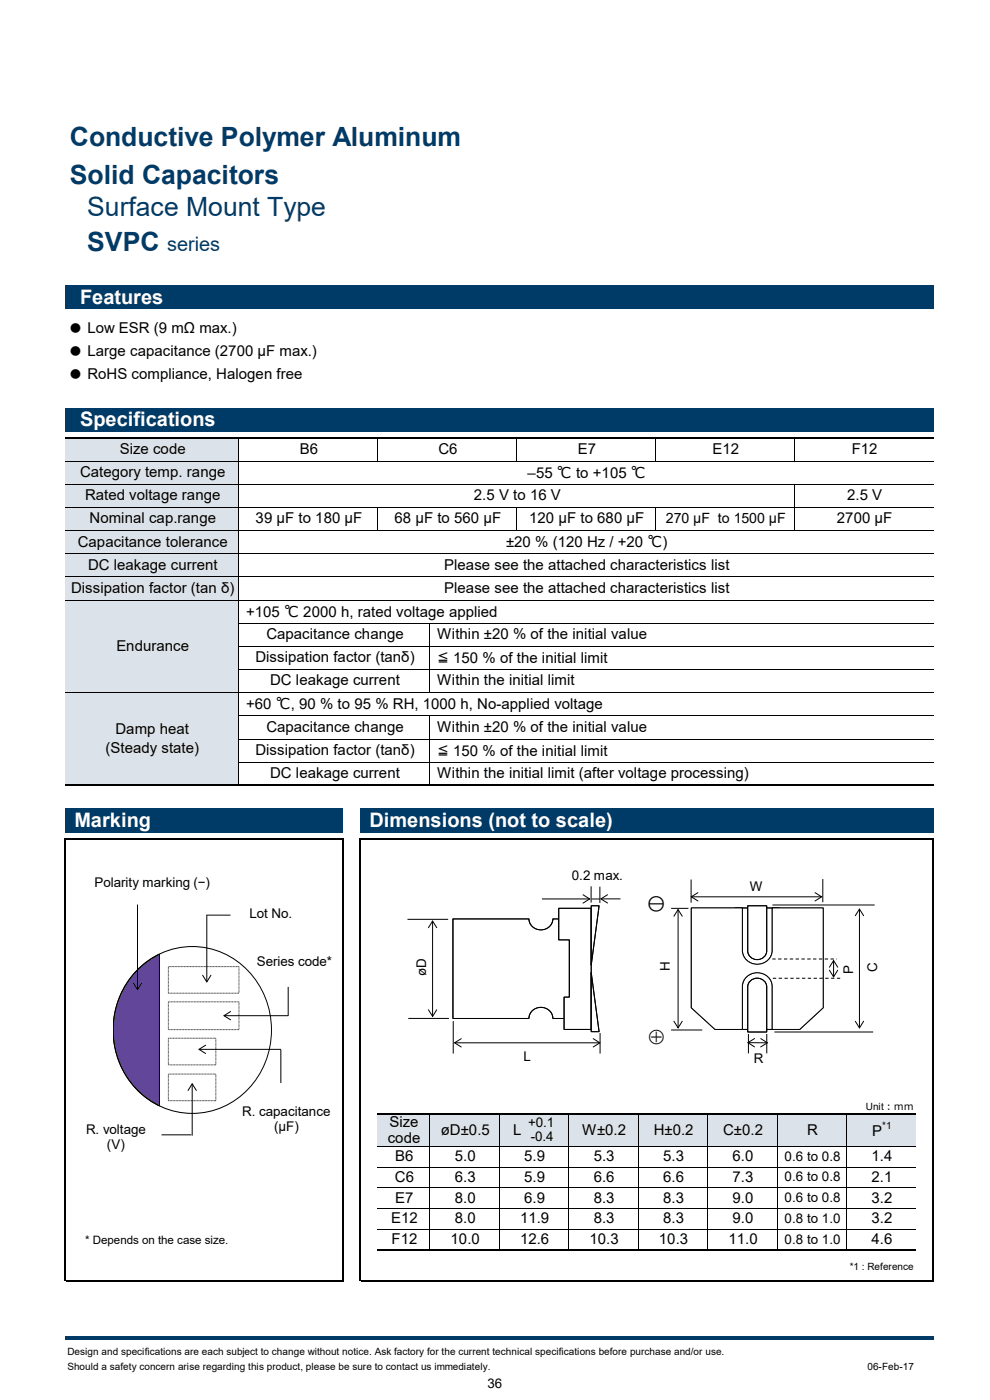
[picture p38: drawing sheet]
<svg xmlns="http://www.w3.org/2000/svg" width="210mm" height="297mm" viewBox="0 0 210 297" stroke-linecap="round" stroke-linejoin="round" font-family="sans-serif">
<defs><g id="words">
<text font-size="7.1" x="137.5" y="222.6">⊕</text>
<g font-size="5.6" fill="#003b68">
<text x="14.8" y="31">Conductive Polymer Aluminum</text>
<text x="14.8" y="39">Solid Capacitors</text>
<text x="18.5" y="45.9">Surface Mount Type</text>
<text x="18.5" y="53.3">SVPC</text>
</g>
<text font-size="4.2" fill="#003b68" x="35.4" y="53.3">series</text>
<g font-size="4.2" fill="#fff">
<text x="17" y="64.4">Features</text>
<text x="17" y="90.4">Specifications</text>
<text x="15.8" y="175.4">Marking</text>
<text x="78.4" y="175.4">Dimensions (not to scale)</text>
</g>
<text font-size="3.9" x="137.3" y="192.8">⊖</text>
<g font-size="3.2">
<text x="14.5" y="70.6">● Low ESR (9 mΩ max.)</text>
<text x="14.5" y="75.5">● Large capacitance (2700 μF max.)</text>
<text x="14.5" y="80.4">● RoHS compliance, Halogen free</text>
<text x="17" y="101.2">Category temp. range</text>
<text x="25.4" y="96.3">Size code</text>
<text x="63.6" y="96.3">B6</text>
<text x="93" y="96.3">C6</text>
<text x="111.9" y="101.4">–55 ℃ to +105 ℃</text>
<text x="122.6" y="96.3">E7</text>
<text x="151.1" y="96.3">E12</text>
<text x="180.7" y="96.3">F12</text>
<text x="18" y="106.1">Rated voltage range</text>
<text x="100.5" y="106.1">2.5 V to 16 V</text>
<text x="179.7" y="106.1">2.5 V</text>
<text x="19" y="111">Nominal cap.range</text>
<text x="54.2" y="111">39 μF to 180 μF</text>
<text x="83.7" y="111">68 μF to 560 μF</text>
<text x="112.3" y="111">120 μF to 680 μF</text>
<text x="177.5" y="111">2700 μF</text>
<text x="16.5" y="116">Capacitance tolerance</text>
<text x="107.4" y="116.1">±20 % (120 Hz / +20 ℃)</text>
<text x="15.1" y="125.8">Dissipation factor (tan δ)</text>
<text x="18.7" y="120.9">DC leakage current</text>
<text x="94.2" y="125.8">Please see the attached characteristics list</text>
<text x="94.2" y="120.9">Please see the attached characteristics list</text>
<text x="52.2" y="130.9">+105 ℃ 2000 h, rated voltage applied</text>
<text x="56.5" y="135.6">Capacitance change</text>
<text x="92.7" y="135.6">Within ±20 % of the initial value</text>
<text x="24.7" y="138">Endurance</text>
<text x="54.2" y="140.5">Dissipation factor (tanδ)</text>
<text x="92.7" y="140.7">≦ 150 % of the initial limit</text>
<text x="57.3" y="145.4">DC leakage current</text>
<text x="92.7" y="145.4">Within the initial limit</text>
<text x="24.5" y="155.7">Damp heat</text>
<text x="52.2" y="150.5">+60 ℃, 90 % to 95 % RH, 1000 h, No-applied voltage</text>
<text x="56.5" y="155.2">Capacitance change</text>
<text x="92.7" y="155.2">Within ±20 % of the initial value</text>
<text x="22.4" y="159.7">(Steady state)</text>
<text x="54.2" y="160.1">Dissipation factor (tanδ)</text>
<text x="92.7" y="160.3">≦ 150 % of the initial limit</text>
<text x="57.3" y="165.1">DC leakage current</text>
<text x="92.7" y="165.1">Within the initial limit (after voltage processing)</text>
<text x="82.6" y="239">Size</text>
<text x="82.3" y="242.4">code</text>
<text x="93.5" y="240.7">øD±0.5</text>
<text x="108.9" y="240.7">L</text>
<text x="123.5" y="240.7">W±0.2</text>
<text x="138.7" y="240.7">H±0.2</text>
<text x="153.4" y="240.7">C±0.2</text>
<text x="171.2" y="240.7">R</text>
<text x="185" y="241">P</text>
<text x="83.8" y="250.7">C6</text>
<text x="83.9" y="246.3">B6</text>
<text x="96.5" y="250.7">6.3</text>
<text x="96.5" y="246.3">5.0</text>
<text x="111.2" y="250.7">5.9</text>
<text x="111.2" y="246.3">5.9</text>
<text x="125.9" y="250.7">6.6</text>
<text x="125.9" y="246.3">5.3</text>
<text x="140.7" y="246.3">5.3</text>
<text x="140.7" y="250.7">6.6</text>
<text x="155.4" y="246.3">6.0</text>
<text x="155.4" y="250.7">7.3</text>
<text x="184.9" y="246.3">1.4</text>
<text x="184.9" y="250.7">2.1</text>
<text x="83.9" y="255.1">E7</text>
<text x="96.5" y="255.1">8.0</text>
<text x="111.2" y="255.1">6.9</text>
<text x="125.9" y="255.1">8.3</text>
<text x="140.7" y="255.1">8.3</text>
<text x="155.4" y="255.1">9.0</text>
<text x="184.9" y="255.1">3.2</text>
<text x="83" y="259.5">E12</text>
<text x="83.1" y="263.9">F12</text>
<text x="95.6" y="263.9">10.0</text>
<text x="96.5" y="259.5">8.0</text>
<text x="110.3" y="263.9">12.6</text>
<text x="110.3" y="259.5">11.9</text>
<text x="125.1" y="263.9">10.3</text>
<text x="125.9" y="259.5">8.3</text>
<text x="139.8" y="263.9">10.3</text>
<text x="140.7" y="259.5">8.3</text>
<text x="154.5" y="263.9">11.0</text>
<text x="155.4" y="259.5">9.0</text>
<text x="184.9" y="263.9">4.6</text>
<text x="184.9" y="259.5">3.2</text>
</g>
<text font-size="3" x="141.3" y="111">270 μF to 1500 μF</text>
<g font-size="2.8">
<text x="20" y="188.1">Polarity marking (−)</text>
<text x="121.3" y="186.7">0.2 max.</text>
<text x="159" y="189">W</text>
<text x="52.9" y="194.7">Lot No.</text>
<text x="54.5" y="205">Series code*</text>
<text x="90.4" y="207" transform="rotate(-90 90.4 207)">øD</text>
<text x="142.1" y="206" transform="rotate(-90 142.1 206)">H</text>
<text x="181" y="206.6" transform="rotate(-90 181 206.6)">P</text>
<text x="186" y="206.2" transform="rotate(-90 186 206.2)">C</text>
<text x="111" y="225.1">L</text>
<text x="159.9" y="225.5">R</text>
<text x="51.4" y="236.8">R. capacitance</text>
<text x="58.1" y="240">(μF)</text>
<text x="112" y="239.1">+0.1</text>
<text x="18.3" y="240.5">R. voltage</text>
<text x="22.7" y="243.7">(V)</text>
<text x="112.6" y="242.1">-0.4</text>
<text x="166.5" y="246.2">0.6 to 0.8</text>
<text x="166.5" y="250.6">0.6 to 0.8</text>
<text x="166.5" y="255">0.6 to 0.8</text>
<text x="166.5" y="263.8">0.8 to 1.0</text>
<text x="166.5" y="259.4">0.8 to 1.0</text>
<text x="103.4" y="294.5">36</text>
</g>
<text font-size="2.5" x="18" y="263.9">* Depends on the case size.</text>
<g font-size="2.1">
<text x="183.7" y="235.5">Unit：ｍｍ</text>
<text x="187.2" y="239.5">*1</text>
<text x="180.3" y="269.4">*1 : Reference</text>
<text x="14.3" y="287.5">Design and specifications are each subject to change without notice. Ask factory for the current technical specifications before purchase and/or use.</text>
<text x="14.3" y="290.7">Should a safety concern arise regarding this product, please be sure to contact us immediately.</text>
<text x="184" y="290.7">06-Feb-17</text>
</g>
</g></defs>
<g fill="#003b68">
<path d="M13.8 60.6h184.2v4.9h-184.2z" fill-rule="evenodd"/>
<path d="M13.8 86.6h184.2v4.9h-184.2z" fill-rule="evenodd"/>
</g>
<path d="M13.8 92.9h36.9v73.7h-36.9z" fill-rule="evenodd" fill="#dbe2e9"/>
<g fill="#003b68">
<path d="M13.8 171.5h59v5.2h-59z" fill-rule="evenodd"/>
<path d="M76.5 171.5h121.5v5.2h-121.5z" fill-rule="evenodd"/>
</g>
<g fill="#dbe2e9">
<path d="M80.1 236.3h114.3v3.5h-114.3z" fill-rule="evenodd"/>
<path d="M80.1 239.8h114.3v3.4h-114.3z" fill-rule="evenodd"/>
</g>
<g fill="none" stroke="#000" stroke-width=".21">
<path d="M13.8 97.9h184.2M50.7 93.1v73.3M80.2 93.1v4.8M109.6 93.1v4.8M139.1 93.1v4.8M168.6 93.1v4.8M13.8 102.8h184.2M13.8 107.7h184.2M13.8 112.6h184.2M13.8 117.5h184.2M80.2 107.7v4.9M109.6 107.7v4.9"/>
<path d="M139.1 107.7v4.9M168.6 102.8v9.8M13.8 122.4h184.2M13.8 127.3h184.2M50.7 132.2h147.3M50.7 137.1h147.3M91.2 132.2v14.8M13.8 147h184.2M50.7 142h147.3M50.7 151.9h147.3M50.7 156.8h147.3M91.2 151.9v14.5"/>
<path d="M50.7 161.7h147.3M91.2 236.5v28.5M105.9 236.5v28.5M120.7 236.5v28.5M135.4 236.5v28.5M150.1 236.5v28.5M164.9 236.5v28.5M179.6 236.5v28.5M80.1 243.2h114.3M80.1 247.6h114.3M80.1 252h114.3M80.1 256.4h114.3"/>
<path d="M80.1 260.8h114.3"/>
</g>
<path d="M13.8 92.9h184.2M13.8 177.9v94M13.8 166.6h184.2M14 178.1h58.9M72.8 178.2v93.7M76.5 177.9v94M76.6 178.1h121.6M198 178.2v93.7M80.1 236.3h114.3M14 271.7h58.9M76.6 271.7h121.6M80.1 265.2h114.3" fill="none" stroke="#000" stroke-width=".34"/>
<path d="M13.8 283.5h184.2v.7h-184.2z" fill-rule="evenodd" fill="#003b68"/>
<path d="M29.3 205.6a16.8 16.8 0 0 1 4.5-3.2v32.2a18.2 18.2 0 0 1-4.5-29z" fill="#614699"/>
<g fill="none" stroke="#000" stroke-width=".21">
<path d="M29.2 191.9v18.1M43.8 194.1h5.1M43.9 194.2v14.1M28.3 208.5l.9 1.5 .9-1.5M29.3 205.6a16.8 16.8 0 0 1 4.5-3.2v32.2a18.2 18.2 0 0 1-4.5-29zM29.5 205.4a16.3 16.3 0 0 1 26.3 5.1 17.9 17.9 0 0 1-11.8 25.4 17 17 0 0 1-19.9-15.7 18.2 18.2 0 0 1 5.4-14.8zM35.7 205.1h15v5.6h-15zM35.7 212.5h15v5.9h-15zM43 206.9l.9 1.4 .9-1.4M47.5 215.5h13.6M48.9 214.6l-1.4 .9 1.4 .9M61.1 209.4v6.1"/>
<path d="M35.7 220.3h10.1v5.6h-10.1zM35.7 227.9h10.1v5.6h-10.1zM39.9 231.3l.9-1.4 .9 1.4M40.8 229.9v11M42.2 222.6h17.4M43.6 221.7l-1.4 .9 1.4 .9M59.6 222.7v7.1M34.3 240.8h6.3"/>
</g>
<path d="M156 192.6h9.3v25.8h-9.3z" fill="#fff"/>
<path d="M156 192.6h9.3v25.8h-9.3z" fill="none" stroke="#000" stroke-width=".21"/>
<path d="M146.7 192.6h10.8v9.1a3.2 3.2 0 0 0 3.2 2.9 3.2 3.2 0 0 0 3.1-2.9v-9.1h10.8v21.2l-4.9 4.6h-5.9v-9.1a3.2 3.2 0 0 0-3.1-2.9 3.2 3.2 0 0 0-3.2 2.9v9.1h-5.8l-5-4.6z" fill="#fff"/>
<path d="M146.7 192.6h10.8v9.1a3.2 3.2 0 0 0 3.2 2.9 3.2 3.2 0 0 0 3.1-2.9v-9.1h10.8v21.2l-4.9 4.6h-5.9v-9.1a3.2 3.2 0 0 0-3.1-2.9 3.2 3.2 0 0 0-3.2 2.9v9.1h-5.8l-5-4.6z" fill="none" stroke="#000" stroke-width=".21"/>
<path d="M146.7 192.6h10.8v9.1a3.2 3.2 0 0 0 3.2 2.9 3.2 3.2 0 0 0 3.1-2.9v-9.1h10.8v21.2l-4.9 4.6h-5.9v-9.1a3.2 3.2 0 0 0-3.1-2.9 3.2 3.2 0 0 0-3.2 2.9v9.1h-5.8l-5-4.6z" fill="#fff"/>
<path d="M146.7 192.6h10.8v9.1a3.2 3.2 0 0 0 3.2 2.9 3.2 3.2 0 0 0 3.1-2.9v-9.1h10.8v21.2l-4.9 4.6h-5.9v-9.1a3.2 3.2 0 0 0-3.1-2.9 3.2 3.2 0 0 0-3.2 2.9v9.1h-5.8l-5-4.6z" fill="none" stroke="#000" stroke-width=".21"/>
<path d="M96.1 194.9h16.1a2.55 2.55 0 0 0 2.5 2.4 2.55 2.55 0 0 0 2.6-2.4h4.5v21.2h-4.5a2.54 2.54 0 0 0-2.6-2.4 2.54 2.54 0 0 0-2.5 2.4h-16.1z" fill="#fff"/>
<path d="M96.1 194.9h16.1a2.55 2.55 0 0 0 2.5 2.4 2.55 2.55 0 0 0 2.6-2.4h4.5v21.2h-4.5a2.54 2.54 0 0 0-2.6-2.4 2.54 2.54 0 0 0-2.5 2.4h-16.1z" fill="none" stroke="#000" stroke-width=".21"/>
<path d="M118.5 192.7h6.9v25.7h-5.7v-6.9h1.1v-12.1h-2.3z" fill="#fff"/>
<path d="M118.5 192.7h6.9v25.7h-5.7v-6.9h1.1v-12.1h-2.3z" fill="none" stroke="#000" stroke-width=".21"/>
<path d="M125.4 206.4l1.7 12.5h-1.7z" fill="#fff"/>
<path d="M125.4 206.4l1.7 12.5h-1.7z" fill="none" stroke="#000" stroke-width=".21"/>
<path d="M125.4 192.2h1.7l-1.7 12.5z" fill="#fff"/>
<path d="M125.4 192.2h1.7l-1.7 12.5z" fill="none" stroke="#000" stroke-width=".21"/>
<path d="M158.6 192.2h4v9.5a2.02 2.02 0 0 1-2 1.9 2.02 2.02 0 0 1-2-1.9z" fill="#fff"/>
<path d="M158.6 192.2h4v9.5a2.02 2.02 0 0 1-2 1.9 2.02 2.02 0 0 1-2-1.9z" fill="none" stroke="#000" stroke-width=".21"/>
<path d="M159.2 208.1a2.05 2.05 0 0 1 2.1-.5 2.05 2.05 0 0 1 1.3 1.8v9.5h-4v-9.5l.1-.5z" fill="#fff"/>
<g fill="none" stroke="#000" stroke-width=".21">
<path d="M86.4 195h8.7M90.9 196.8l.9-1.4 .8 1.4M91.8 195.4v20.2M115 190.7h10.1M123.7 189.8l1.4 .9-1.4 .9M125.4 188v3.5M125.5 190.7h1.7M127.3 188.1v3.5M127.5 190.7h4.1M128.9 189.8l-1.4 .9 1.4 .9M142.4 192.7h3.6M143 194.4l.8-1.4 .9 1.4"/>
<path d="M143.8 193v25.1M146.6 186.6v4.9M146.7 190.3h27.6M148.1 189.4l-1.4 .9 1.4 .8M163.9 192h21.6M172.9 189.4l1.4 .9-1.4 .8M174.5 186.5v4.9M181.4 194.3l.9-1.4 .9 1.4M182.3 192.9v25.2M86.6 216.1h8.6M90.9 214.2l.9 1.4 .8-1.4M96.1 216.6v6.9"/>
<path d="M127.3 219.2v4.3M142.4 218.5h6.6M143 216.7l.8 1.4 .9-1.4M158.8 219.4v4.1M159.2 208.1a2.05 2.05 0 0 1 2.1-.5 2.05 2.05 0 0 1 1.3 1.8v9.5h-4v-9.5l.1-.5zM162.7 219.4v4.1M164.3 218.9h20.9M176 205.8l.8 1.4 .9-1.4M176 205.2l.8-1.4 .9 1.4M176.8 203.8v3.4M181.4 216.7l.9 1.4 .9-1.4M96.4 221.2h30.9"/>
<path d="M97.8 220.4l-1.4 .8 1.4 .9M125.8 220.4l1.5 .8-1.5 .9M158.7 221.2h4.1M160.1 220.3l-1.4 .9 1.4 .9M161.4 220.3l1.4 .9-1.4 .9"/>
</g>
<path d="M163.8 203.5h13.7M164 207.5h14.3" fill="none" stroke="#000" stroke-width=".21" stroke-dasharray=".7 .5" stroke-linecap="butt"/>
<use href="#words"/>
</svg>
